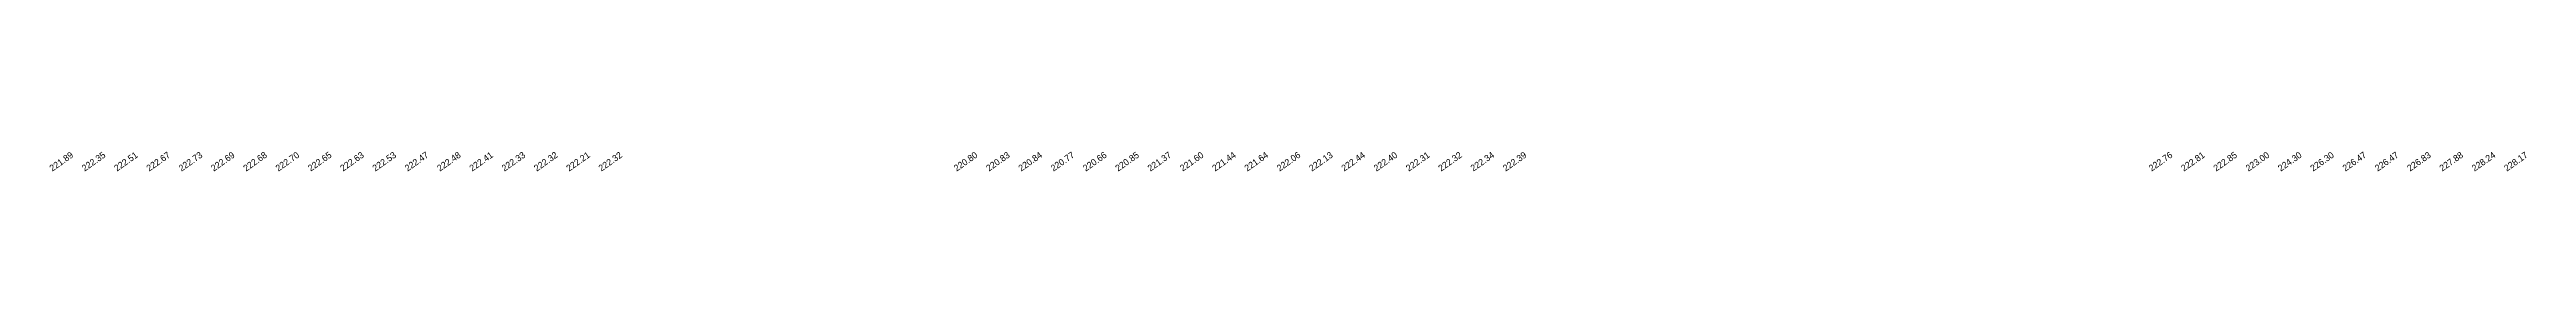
# Model space of a CAD drawing. Extents: x 2322 to 3271, y 4823 to 5326.
# Drawn here: x 2662.2 to 3045.6, y 5003.3 to 5006.3 of the extents above; entities that cross this region are included whole.
import ezdxf

# ---------------------------------------------------------------- set-up
doc = ezdxf.new("R2010")
doc.units = 0
doc.header["$MEASUREMENT"] = 0
doc.layers.add('SPOT LEVEL', color=8, linetype='Continuous')

msp = doc.modelspace()

# ---------------------------------------------------------------- texts
at = {"layer": 'SPOT LEVEL'}
for s, p in [('221.89', (2662.59, 5003.22, 445.31)), ('222.35', (2667.59, 5003.22, 445.77)), ('222.51', (2672.59, 5003.22, 445.93)), ('222.67', (2677.59, 5003.22, 446.08)), ('222.73', (2682.59, 5003.22, 446.15)), ('222.69', (2687.59, 5003.22, 446.11)), ('222.68', (2692.59, 5003.22, 446.1)), ('222.70', (2697.59, 5003.22, 446.12)), ('222.65', (2702.59, 5003.22, 446.07)), ('222.63', (2707.59, 5003.22, 446.04)), ('222.53', (2712.59, 5003.22, 445.94)), ('222.47', (2717.59, 5003.22, 445.88)), ('222.48', (2722.59, 5003.22, 445.89)), ('222.41', (2727.59, 5003.22, 445.82)), ('222.33', (2732.59, 5003.22, 445.75)), ('222.32', (2737.59, 5003.22, 445.74)), ('222.21', (2742.59, 5003.22, 445.62)), ('222.32', (2747.59, 5003.22, 445.74)), ('220.80', (2802.59, 5003.22, 444.22)), ('220.83', (2807.59, 5003.22, 444.25)), ('220.84', (2812.59, 5003.22, 444.26)), ('220.77', (2817.59, 5003.22, 444.18)), ('220.66', (2822.59, 5003.22, 444.08)), ('220.85', (2827.59, 5003.22, 444.26)), ('221.37', (2832.59, 5003.22, 444.79)), ('221.60', (2837.59, 5003.22, 445.01)), ('221.44', (2842.59, 5003.22, 444.86)), ('221.64', (2847.59, 5003.22, 445.05)), ('222.06', (2852.59, 5003.22, 445.48)), ('222.13', (2857.59, 5003.22, 445.54)), ('222.44', (2862.59, 5003.22, 445.86)), ('222.40', (2867.59, 5003.22, 445.81)), ('222.31', (2872.59, 5003.22, 445.72)), ('222.32', (2877.59, 5003.22, 445.74)), ('222.34', (2882.59, 5003.22, 445.75)), ('222.39', (2887.59, 5003.22, 445.81)), ('222.76', (2987.59, 5003.22, 446.18)), ('222.81', (2992.59, 5003.22, 446.23)), ('222.85', (2997.59, 5003.22, 446.27)), ('223.00', (3002.59, 5003.22, 446.42)), ('224.30', (3007.59, 5003.22, 447.72)), ('226.30', (3012.59, 5003.22, 449.72)), ('226.47', (3017.59, 5003.22, 449.89)), ('226.47', (3022.59, 5003.22, 449.89)), ('226.83', (3027.59, 5003.22, 450.24)), ('227.88', (3032.59, 5003.22, 451.3)), ('228.24', (3037.59, 5003.22, 451.65)), ('228.17', (3042.59, 5003.22, 451.58))]:
    msp.add_text(s, height=1, rotation=35, dxfattribs=at).set_placement(p)

doc.saveas('drawing.dxf')
